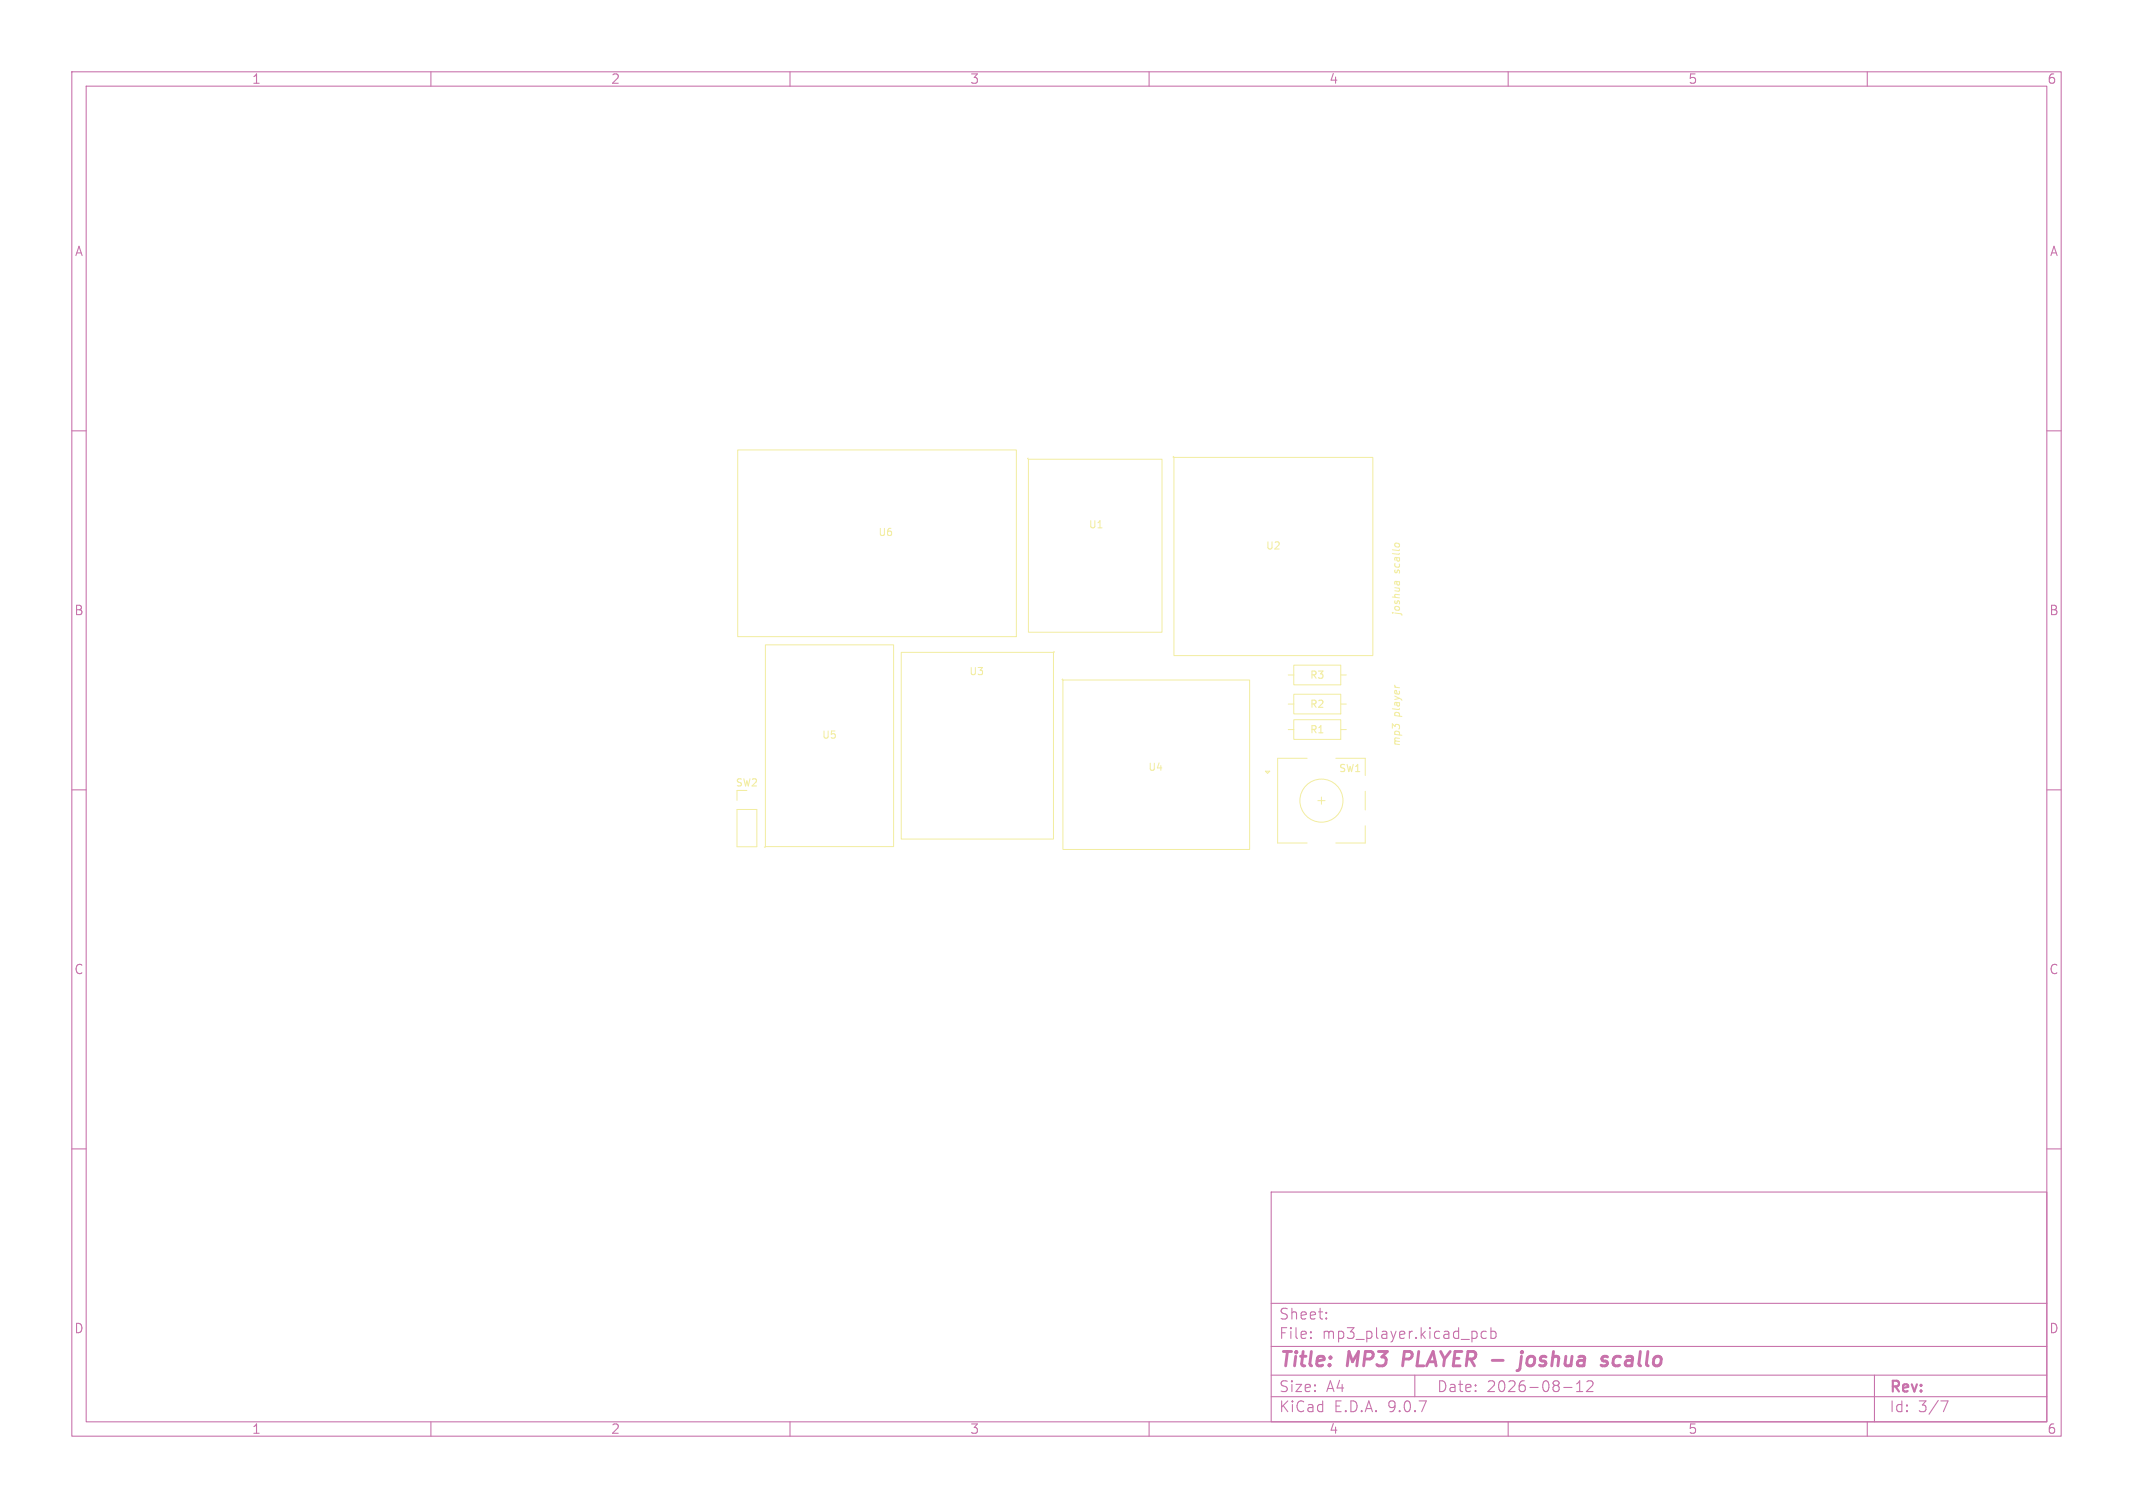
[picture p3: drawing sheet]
<svg xmlns="http://www.w3.org/2000/svg" width="297mm" height="210mm" viewBox="0 0 297 210" stroke-linecap="round" stroke-linejoin="round" font-family="sans-serif">
<defs><g id="words">
<g font-size="2.8" fill="#c872ab">
<text x="178" y="190.9">Title:</text>
<text x="187.7" y="190.9">MP3</text>
<text x="196.2" y="190.9">PLAYER -</text>
<text x="214.2" y="190.9">joshua</text>
<text x="226.3" y="190.9">scallo</text>
</g>
<g font-size="2.1" fill="#c872ab">
<text x="178" y="184">Sheet:</text>
<text x="178" y="186.7">File:</text>
<text x="184.1" y="186.7">mp3_player.kicad_pcb</text>
<text x="178" y="196.9">KiCad</text>
<text x="178" y="194.1">Size:</text>
<text x="184.7" y="194.1">A4</text>
<text x="185.7" y="196.9">E.D.A.</text>
<text x="193.3" y="196.9">9.0.7</text>
<text x="200" y="194.1">Date:</text>
<text x="207" y="194.1">2026-08-12</text>
<text x="263" y="194.3">Rev:</text>
<text x="263" y="196.9">Id:</text>
<text x="267.1" y="196.9">3/7</text>
</g>
<g font-size="1.8" fill="#c872ab">
<text x="35" y="11.9">1</text>
<text x="85" y="11.9">2</text>
<text x="135" y="11.9">3</text>
<text x="185" y="11.9">4</text>
<text x="235" y="11.9">5</text>
<text x="285" y="11.9">6</text>
<text x="10.3" y="35.9">A</text>
<text x="285.4" y="35.9">A</text>
<text x="10.3" y="85.9">B</text>
<text x="285.3" y="85.9">B</text>
<text x="10.3" y="135.9">C</text>
<text x="285.3" y="135.9">C</text>
<text x="10.3" y="185.9">D</text>
<text x="285.3" y="185.9">D</text>
<text x="35" y="199.9">1</text>
<text x="85" y="199.9">2</text>
<text x="135" y="199.9">3</text>
<text x="185" y="199.9">4</text>
<text x="235" y="199.9">5</text>
<text x="285" y="199.9">6</text>
</g>
<g font-size="1.4" fill="#f2eda1">
<text x="122.3" y="74.8">U6</text>
<text x="151.6" y="73.7">U1</text>
<text x="176.3" y="76.7">U2</text>
<text x="195" y="80" transform="rotate(-90 195 80)">scallo</text>
<text x="195" y="85.8" transform="rotate(-90 195 85.8)">joshua</text>
<text x="134.9" y="94.2">U3</text>
<text x="182.3" y="94.7">R3</text>
<text x="182.3" y="98.8">R2</text>
<text x="195" y="99.9" transform="rotate(-90 195 99.9)">player</text>
<text x="114.5" y="103">U5</text>
<text x="159.9" y="107.5">U4</text>
<text x="182.3" y="102.3">R1</text>
<text x="186.4" y="107.7">SW1</text>
<text x="195" y="104" transform="rotate(-90 195 104)">mp3</text>
<text x="102.4" y="109.7">SW2</text>
</g>
</g></defs>
<g fill="none" stroke="#c872ab" stroke-width=".15">
<path d="M10 10h277v190h-277zM12 12h273v186h-273zM60 10v2M110 10v2M160 10v2M210 10v2M260 10v2M10 60h2M285 60h2M10 110h2M285 110h2M10 160h2"/>
<path d="M177 166h108v32h-108zM285 160h2M60 198v2M110 198v2M160 198v2M177 194.5h108M177 191.5h108M177 187.5h108M177 181.5h108M182.5 186.3h.1l-.1 .1M182.5 186.3v.1M182.5 185.5v.1"/>
<path d="M182.5 185.5h.1l-.1 .1M184.7 183.6v.1M184.7 183.6h-.1l.1 .1M184.7 182.8v.1M184.7 182.8h-.1l.1 .1M197 191.5v3M205.6 185.5l.1 .2-.1 .6M207 185.5l-.5-.1-.3 .3v.4l.2 .2 .1 .1 .5-.1M207.6 185.5l.4-.1 .3 .3v.4l-.1 .2-.2 .1-.4-.1M207.6 184.9v1.5M210 198v2M217.7 193.2h1.2"/>
<path d="M219.5 193.8h.9M219.5 192.7l.5-.4v1.5M221.7 192.4l.1 .2-.1 .3-.8 .9h.9M260 198v2M261 191.5v6.5M270.2 195.1h1l-.6 1.5"/>
</g>
<path d="M195.6 188.2l-.3 2M211.8 188.9l-.2 1.7-.3 .3M211.9 188.2v.2M211.9 188.2l-.1 .1 .1 .1M211.9 188.2l.1 .1-.1 .1M213.1 188.9l-.4 .4-.1 .5 .1 .3 .5 .1M225.6 189a.66 .66 0 0 0-.9 .3l-.1 .5 .1 .3 .2 .1 .6-.1" fill="none" stroke="#c872ab" stroke-width=".4"/>
<g fill="none" stroke="#f2eda1" stroke-width=".14">
<path d="M102.7 62.7h38.8v26h-38.8zM143.2 63.8l-.1 .1M143.2 64h18.6v24.1h-18.6zM163.4 63.6l-.1 .1M163.5 63.7h27.7v27.6h-27.7zM194.2 75.9l.1-.2 .1-.1 .4 .1 .1 .3M106.6 89.8h17.8v28.1h-17.8zM125.5 90.9h21.2v26h-21.2zM146.7 90.7l.1 .1M148 94.6l-.1 .1M148 94.7h26v23.6h-26zM179.4 98.1h.7"/>
<path d="M179.4 94h.7M180.1 96.7h6.6v2.7h-6.6zM180.1 92.6h6.6v2.8h-6.6zM186.7 98.1h.8M186.7 94h.8M194.2 95.4v.1M194.4 81l.1 .3M194.8 81l.1 .4M194.9 81h-.6l-.1 .1v.2M102.6 110.1v1.4M102.6 112.7h2.8v5.2h-2.8zM106.4 117.9l.1 .1"/>
<path d="M176.2 107.4h.6l-.3 .3zM179.4 101.6h.7M180.1 100.2h6.6v2.8h-6.6zM182 105.6h-4.1v11.8h4.1M183.5 111.5h1M184 111v1M186 105.6h4.1v2.4M186.7 101.6h.8M190.1 115v2.4h-4.1M190.1 110.2v2.6"/>
<circle cx="184" cy="111.5" r="3"/>
</g>
<use href="#words"/>
</svg>
